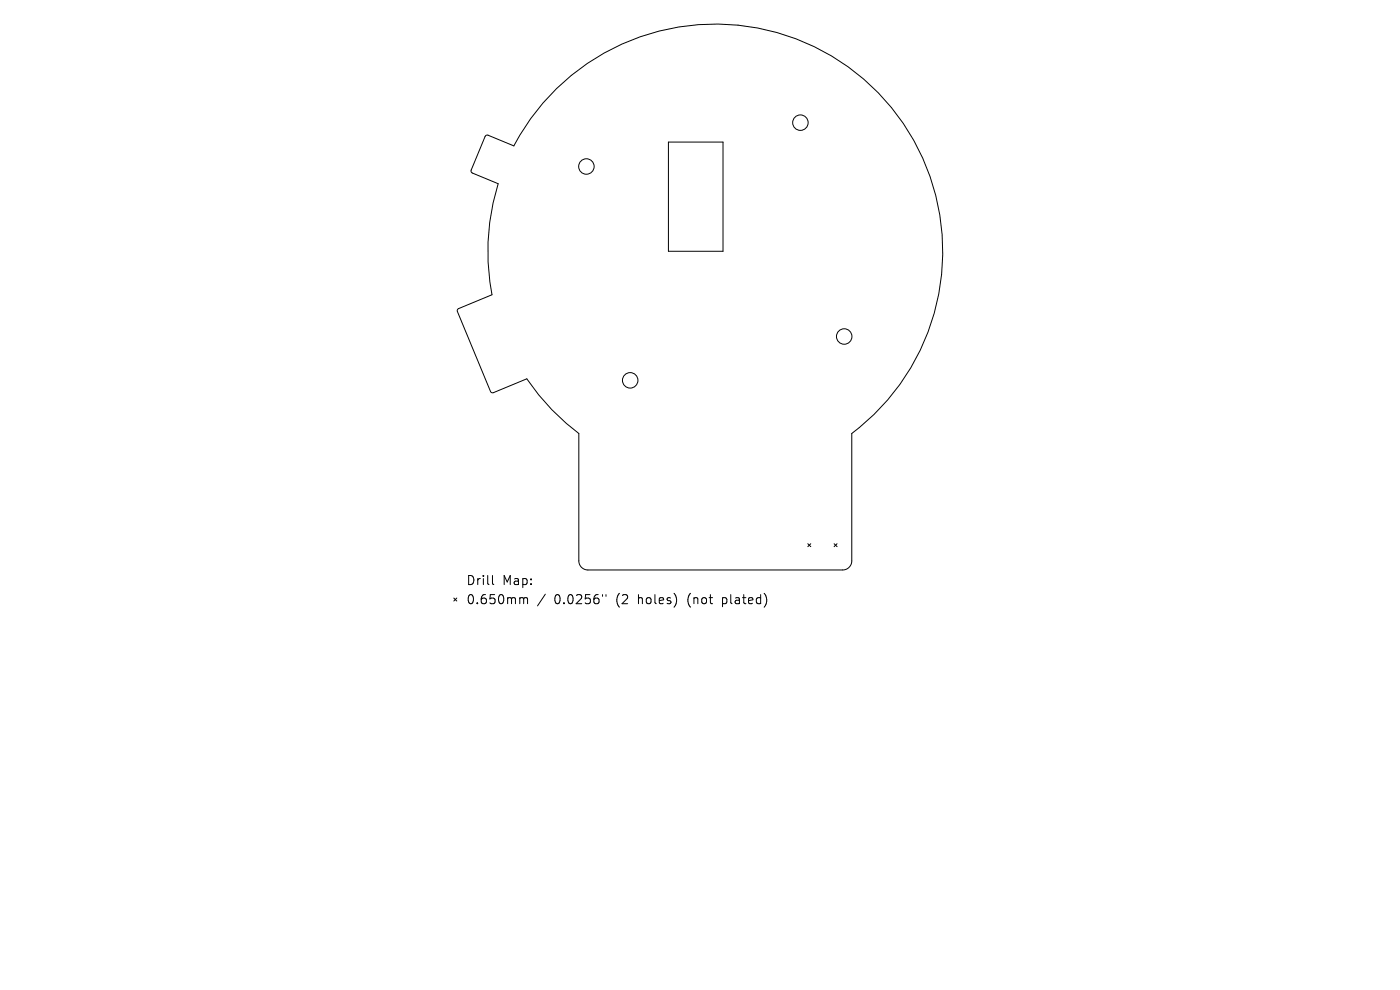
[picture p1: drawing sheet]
<svg xmlns="http://www.w3.org/2000/svg" width="297mm" height="210mm" viewBox="0 0 297 210" stroke-linecap="round" stroke-linejoin="round" font-family="sans-serif">
<defs><g id="words">
<g font-size="2.7">
<text x="98.8" y="124.4">Drill</text>
<text x="106.6" y="124.4">Map:</text>
<text x="98.8" y="128.4">0.650mm</text>
<text x="117.6" y="128.4">0.0256&quot;</text>
<text x="130.8" y="128.4">(2</text>
<text x="135.6" y="128.4">holes)</text>
<text x="146.3" y="128.4">(not</text>
<text x="153.9" y="128.4">plated)</text>
</g>
</g></defs>
<g fill="none" stroke="#000" stroke-width=".21">
<path d="M103 28.8l.5-.1 5.5 2.2a48.3 48.3 0 0 1 74-14.3 48.3 48.3 0 0 1-2.3 75.4v27a1.93 1.93 0 0 1-1.9 1.9h-54.1a1.93 1.93 0 0 1-1.9-1.9v-27a48.2 48.2 0 0 1-11-11.6l-7.2 2.9h-.3l-.2-.3-7.1-17.1 .3-.4 7.1-3a48.3 48.3 0 0 1 1.3-23.5l-5.5-2.3-.3-.3zM141.8 30.1h11.6v23.2h-11.6zM171.4 115.3l.6 .7M172 115.3l-.6 .7M177 115.3l.6 .7M177.6 115.3l-.6 .7M96.3 126.9l.6 .6M96.9 126.9l-.6 .6M104.5 122.1v1.6l.3 .3M110.5 126.8l.5 .1 .1 .2M111.1 127.1l.3-.3 .4 .1 .1 1.2M111.1 127.1v1"/>
<path d="M115.7 126l-1.7 2.5M127.8 126.1v.4M128.6 126.1v.4"/>
<circle cx="124.4" cy="35.3" r="1.64"/>
<circle cx="169.8" cy="26" r="1.64"/>
<circle cx="179.1" cy="71.4" r="1.64"/>
<circle cx="133.7" cy="80.7" r="1.64"/>
</g>
<use href="#words"/>
</svg>
